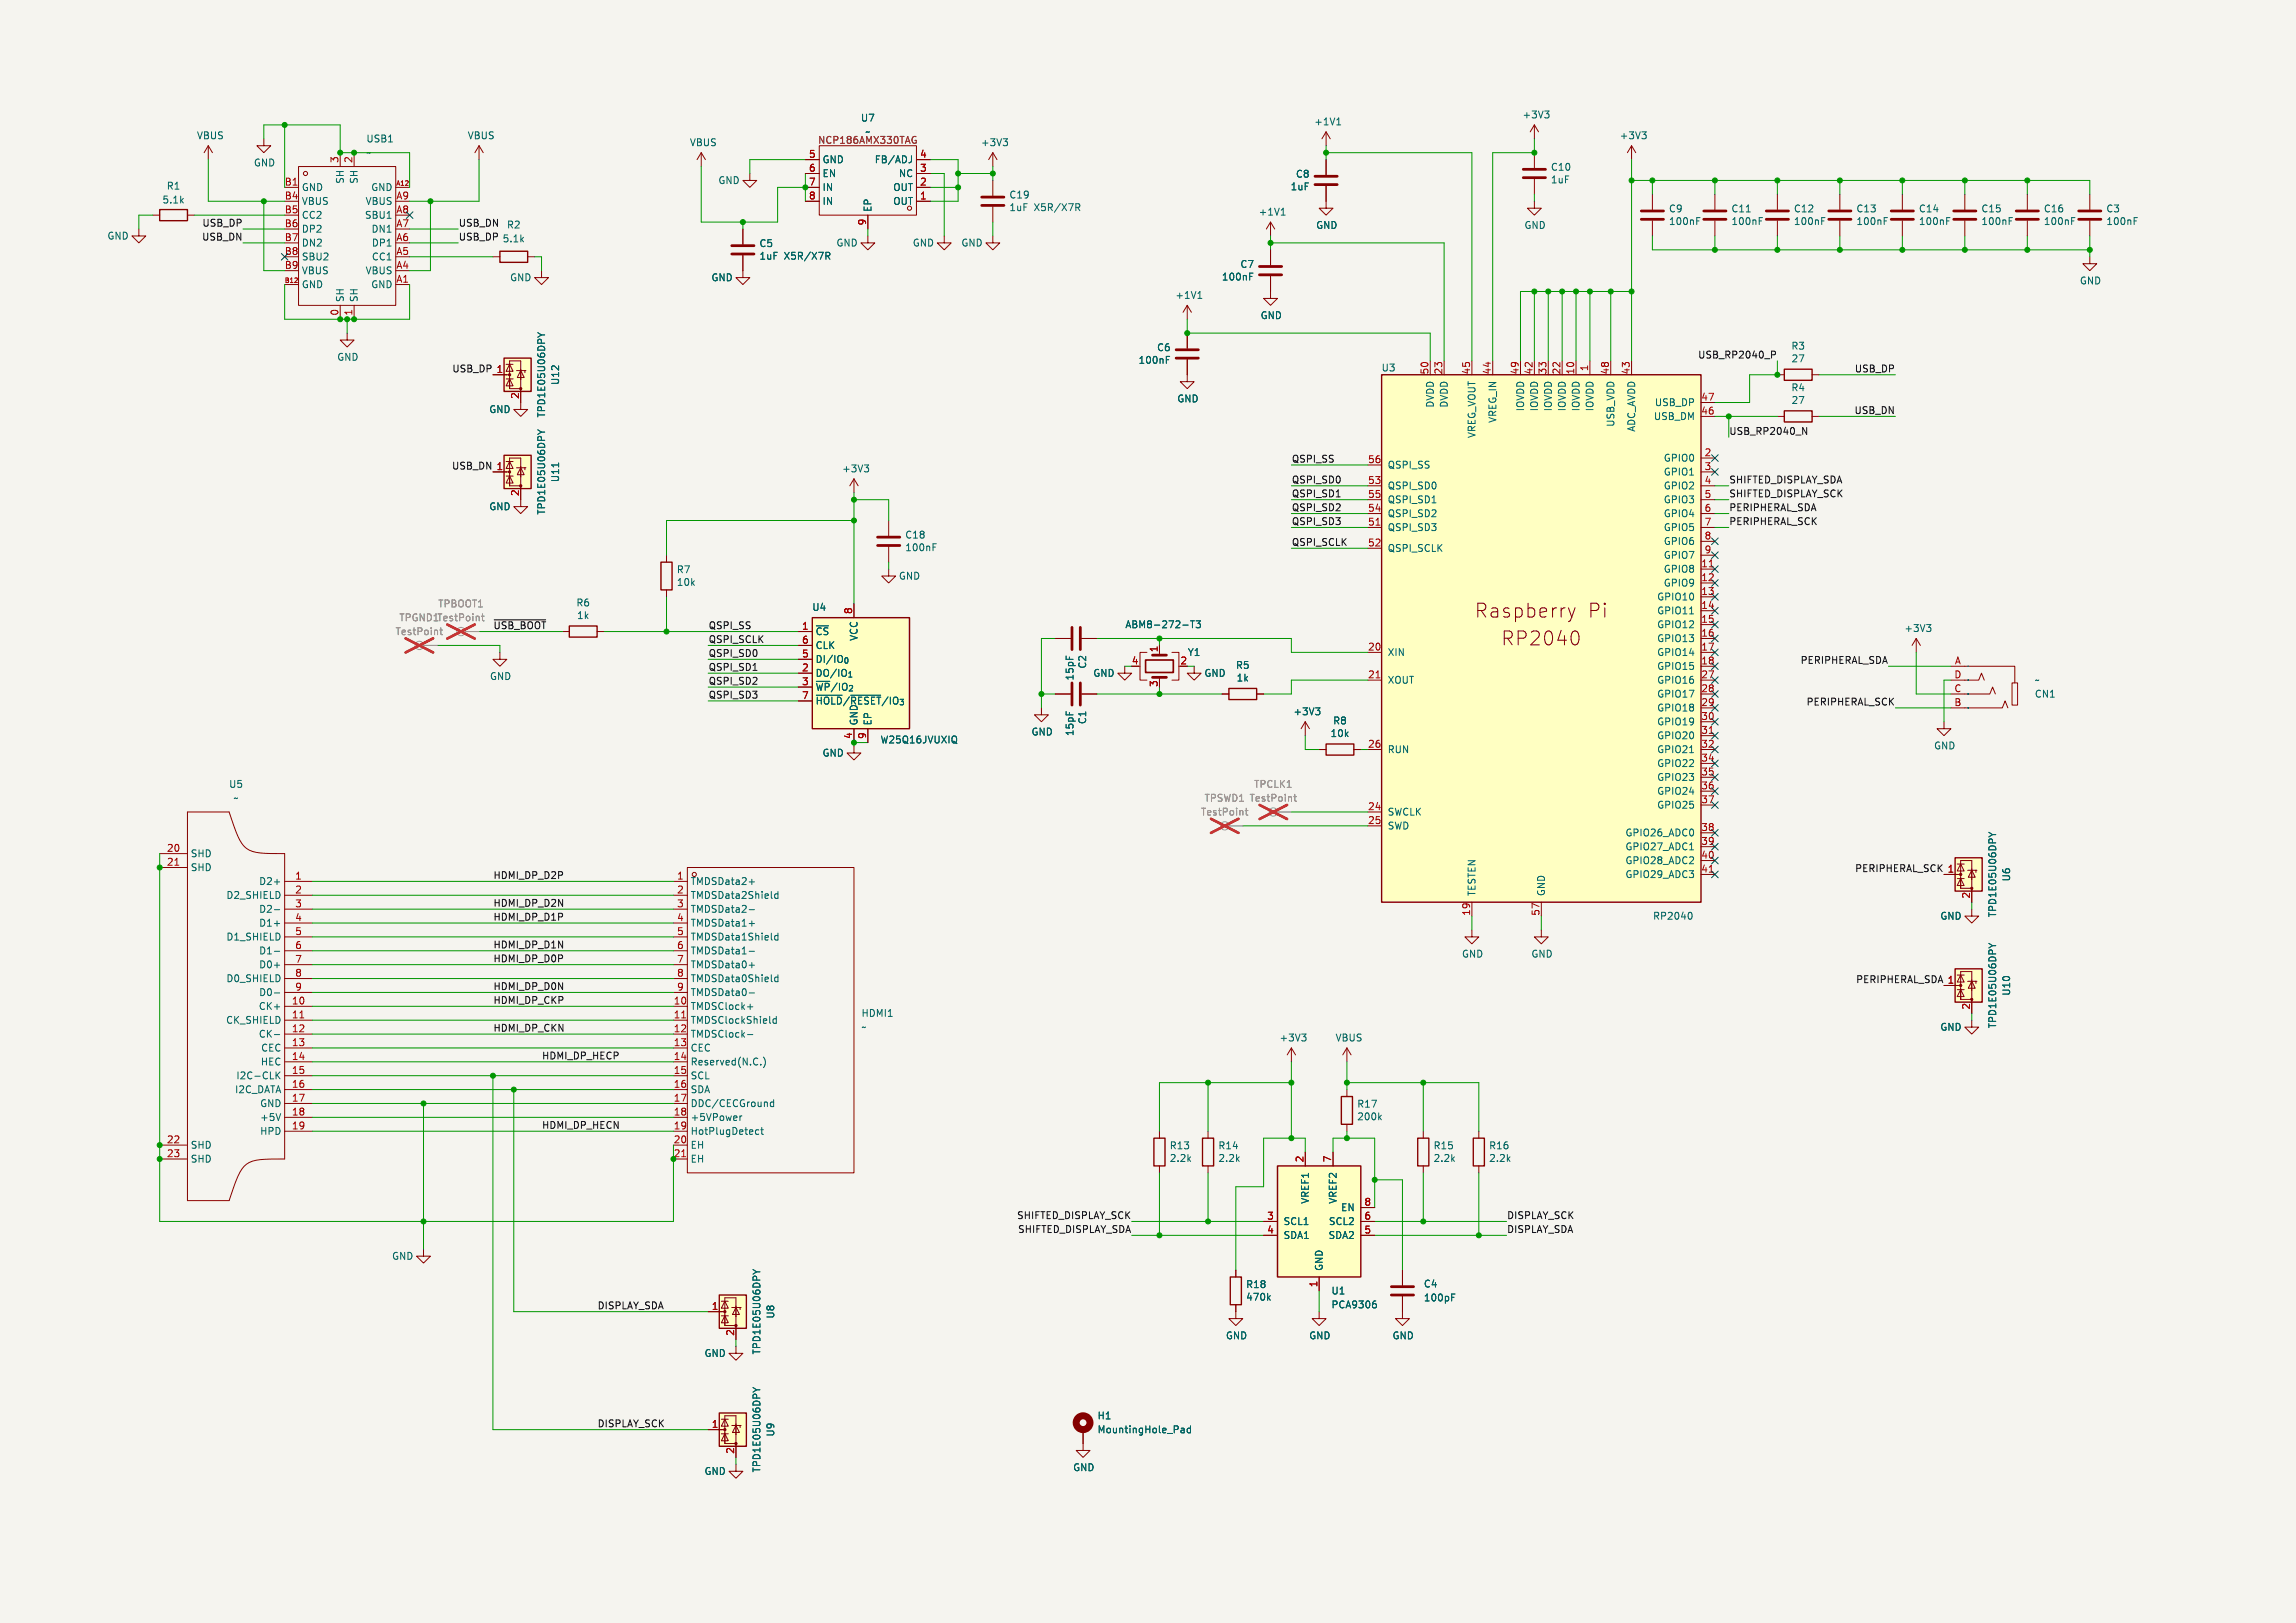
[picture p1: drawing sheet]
<svg xmlns="http://www.w3.org/2000/svg" width="420mm" height="297mm" viewBox="0 0 420 297" stroke-linecap="round" stroke-linejoin="round" font-family="sans-serif">
<defs><g id="words">
<g font-size="3.5" fill="#840000">
<text x="269.7" y="113.3">Raspberry</text>
<text x="290.4" y="113.3">Pi</text>
<text x="274.6" y="118.3">RP2040</text>
</g>
<g font-size="1.8" fill="#006464">
<text x="157.4" y="22.5">U7</text>
<text x="240.3" y="23.1">+1V1</text>
<text x="278.4" y="21.9">+3V3</text>
<text x="35.9" y="25.7">VBUS</text>
<text x="66.9" y="26.3">USB1</text>
<text x="66.9" y="28.8">~</text>
<text x="85.5" y="25.7">VBUS</text>
<text x="126.1" y="26.9">VBUS</text>
<text x="158.2" y="25">~</text>
<text x="179.3" y="26.9">+3V3</text>
<text x="296.2" y="25.7">+3V3</text>
<text x="30.4" y="34.9">R1</text>
<text x="46.4" y="30.7">GND</text>
<text x="55.1" y="35.2">GND</text>
<text x="63.1" y="33.7" transform="rotate(-90 63.1 33.7)">SH</text>
<text x="65.6" y="33.7" transform="rotate(-90 65.6 33.7)">SH</text>
<text x="67.8" y="35.2">GND</text>
<text x="131.3" y="33.9">GND</text>
<text x="150.4" y="35.2">IN</text>
<text x="150.4" y="32.6">EN</text>
<text x="150.4" y="30.1">GND</text>
<text x="159.9" y="30.1">FB/ADJ</text>
<text x="163.3" y="35.2">OUT</text>
<text x="164.3" y="32.6">NC</text>
<text x="236" y="35">1uF</text>
<text x="237" y="32.7">C8</text>
<text x="283.6" y="33.8">1uF</text>
<text x="283.6" y="31.4">C10</text>
<text x="29.6" y="37.4">5.1k</text>
<text x="55.1" y="37.7">VBUS</text>
<text x="55.1" y="40.2">CC2</text>
<text x="66.7" y="40.2">SBU1</text>
<text x="66.8" y="37.7">VBUS</text>
<text x="150.4" y="37.7">IN</text>
<text x="159.6" y="38.9" transform="rotate(-90 159.6 38.9)">EP</text>
<text x="163.3" y="37.7">OUT</text>
<text x="184.5" y="36.5">C19</text>
<text x="184.5" y="38.8">1uF</text>
<text x="189.2" y="38.8">X5R/X7R</text>
<text x="230.1" y="39.6">+1V1</text>
<text x="305.2" y="39.1">C9</text>
<text x="305.2" y="41.4">100nF</text>
<text x="316.6" y="41.4">100nF</text>
<text x="316.6" y="39.1">C11</text>
<text x="328.1" y="41.4">100nF</text>
<text x="328.1" y="39.1">C12</text>
<text x="339.5" y="41.4">100nF</text>
<text x="339.5" y="39.1">C13</text>
<text x="350.9" y="41.4">100nF</text>
<text x="350.9" y="39.1">C14</text>
<text x="362.3" y="41.4">100nF</text>
<text x="362.3" y="39.1">C15</text>
<text x="373.8" y="41.4">100nF</text>
<text x="373.8" y="39.1">C16</text>
<text x="385.2" y="39.1">C3</text>
<text x="385.2" y="41.4">100nF</text>
<text x="19.6" y="44">GND</text>
<text x="55.1" y="42.8">DP2</text>
<text x="55.1" y="45.3">DN2</text>
<text x="55.1" y="47.9">SBU2</text>
<text x="67.9" y="42.8">DN1</text>
<text x="67.9" y="45.3">DP1</text>
<text x="67.9" y="47.9">CC1</text>
<text x="91.9" y="44.6">5.1k</text>
<text x="92.6" y="42">R2</text>
<text x="138.8" y="45.4">C5</text>
<text x="138.8" y="47.7">1uF</text>
<text x="143.4" y="47.7">X5R/X7R</text>
<text x="152.9" y="45.3">GND</text>
<text x="166.9" y="45.3">GND</text>
<text x="175.8" y="45.3">GND</text>
<text x="240.7" y="42.1">GND</text>
<text x="278.8" y="42.1">GND</text>
<text x="55.1" y="50.4">VBUS</text>
<text x="55.1" y="52.9">GND</text>
<text x="66.8" y="50.4">VBUS</text>
<text x="67.8" y="52.9">GND</text>
<text x="93.2" y="51.7">GND</text>
<text x="130" y="51.7">GND</text>
<text x="223.4" y="51.5">100nF</text>
<text x="226.8" y="49.2">C7</text>
<text x="380.4" y="52.2">GND</text>
<text x="63.1" y="55.4" transform="rotate(-90 63.1 55.4)">SH</text>
<text x="65.6" y="55.4" transform="rotate(-90 65.6 55.4)">SH</text>
<text x="214.9" y="54.9">+1V1</text>
<text x="230.5" y="58.6">GND</text>
<text x="211.6" y="64.5">C6</text>
<text x="327.6" y="64.2">R3</text>
<text x="61.6" y="66.2">GND</text>
<text x="102.5" y="70.6" transform="rotate(-90 102.5 70.6)">U12</text>
<text x="208.2" y="66.8">100nF</text>
<text x="252.6" y="68.2">U3</text>
<text x="327.6" y="71.8">R4</text>
<text x="327.6" y="66.5">27</text>
<text x="89.4" y="75.8">GND</text>
<text x="99.9" y="76.5" transform="rotate(-90 99.9 76.5)">TPD1E05U06DPY</text>
<text x="215.3" y="73.8">GND</text>
<text x="262.5" y="74.7" transform="rotate(-90 262.5 74.7)">DVDD</text>
<text x="265" y="74.7" transform="rotate(-90 265 74.7)">DVDD</text>
<text x="273.9" y="77.5" transform="rotate(-90 273.9 77.5)">VREG_IN</text>
<text x="279" y="75.4" transform="rotate(-90 279 75.4)">IOVDD</text>
<text x="281.5" y="75.4" transform="rotate(-90 281.5 75.4)">IOVDD</text>
<text x="284.1" y="75.4" transform="rotate(-90 284.1 75.4)">IOVDD</text>
<text x="286.6" y="75.4" transform="rotate(-90 286.6 75.4)">IOVDD</text>
<text x="289.2" y="75.4" transform="rotate(-90 289.2 75.4)">IOVDD</text>
<text x="291.7" y="75.4" transform="rotate(-90 291.7 75.4)">IOVDD</text>
<text x="302.4" y="77.1">USB_DM</text>
<text x="302.6" y="74.5">USB_DP</text>
<text x="327.6" y="74.1">27</text>
<text x="270.1" y="80.3" transform="rotate(-90 270.1 80.3)">VREG_VOUT</text>
<text x="295.5" y="78.2" transform="rotate(-90 295.5 78.2)">USB_VDD</text>
<text x="299.3" y="79.1" transform="rotate(-90 299.3 79.1)">ADC_AVDD</text>
<text x="102.5" y="88.3" transform="rotate(-90 102.5 88.3)">U11</text>
<text x="153.9" y="86.6">+3V3</text>
<text x="253.7" y="86">QSPI_SS</text>
<text x="253.7" y="89.8">QSPI_SD0</text>
<text x="304.2" y="84.7">GPIO0</text>
<text x="304.2" y="87.2">GPIO1</text>
<text x="304.2" y="89.8">GPIO2</text>
<text x="89.4" y="93.6">GND</text>
<text x="99.9" y="94.3" transform="rotate(-90 99.9 94.3)">TPD1E05U06DPY</text>
<text x="253.7" y="92.3">QSPI_SD1</text>
<text x="253.7" y="94.8">QSPI_SD2</text>
<text x="304.2" y="92.3">GPIO3</text>
<text x="304.2" y="94.8">GPIO4</text>
<text x="165.5" y="101.1">100nF</text>
<text x="165.5" y="98.8">C18</text>
<text x="253.7" y="97.4">QSPI_SD3</text>
<text x="253.7" y="101.2">QSPI_SCLK</text>
<text x="304.2" y="97.4">GPIO5</text>
<text x="304.2" y="99.9">GPIO6</text>
<text x="123.7" y="105.1">R7</text>
<text x="123.7" y="107.4">10k</text>
<text x="164.3" y="106.3">GND</text>
<text x="304.2" y="102.5">GPIO7</text>
<text x="304.2" y="105">GPIO8</text>
<text x="304.2" y="107.5">GPIO9</text>
<text x="105.3" y="111.2">R6</text>
<text x="105.5" y="113.5">1k</text>
<text x="148.5" y="112">U4</text>
<text x="303" y="110.1">GPIO10</text>
<text x="303" y="112.6">GPIO11</text>
<text x="149.1" y="116.4">~{CS}</text>
<text x="149.1" y="119">CLK</text>
<text x="157.1" y="117.4" transform="rotate(-90 157.1 117.4)">VCC</text>
<text x="205.7" y="115.2">ABM8-272-T3</text>
<text x="303" y="115.2">GPIO12</text>
<text x="303" y="117.7">GPIO13</text>
<text x="348.3" y="115.8">+3V3</text>
<text x="89.5" y="124.6">GND</text>
<text x="149.1" y="121.5">DI/IO_{0}</text>
<text x="149.1" y="124.1">DO/IO_{1}</text>
<text x="196.6" y="124.6" transform="rotate(-90 196.6 124.6)">15pF</text>
<text x="198.9" y="122.5" transform="rotate(-90 198.9 122.5)">C2</text>
<text x="199.9" y="124.1">GND</text>
<text x="217.2" y="120.2">Y1</text>
<text x="220.2" y="124.1">GND</text>
<text x="226" y="122.6">R5</text>
<text x="226.1" y="124.9">1k</text>
<text x="253.7" y="120.2">XIN</text>
<text x="253.7" y="125.3">XOUT</text>
<text x="303" y="120.2">GPIO14</text>
<text x="303" y="122.8">GPIO15</text>
<text x="303" y="125.3">GPIO16</text>
<text x="372.1" y="125.3">~</text>
<text x="149.1" y="126.6">~{WP}/IO_{2}</text>
<text x="149.1" y="129.1">~{HOLD}/~{RESET}/IO_{3}</text>
<text x="236.5" y="131.1">+3V3</text>
<text x="303" y="127.9">GPIO17</text>
<text x="303" y="130.4">GPIO18</text>
<text x="372.1" y="127.9">CN1</text>
<text x="157.1" y="132.8" transform="rotate(-90 157.1 132.8)">GND</text>
<text x="159.6" y="132.8" transform="rotate(-90 159.6 132.8)">EP</text>
<text x="161" y="136.2">W25Q16JVUXIQ</text>
<text x="188.6" y="134.8">GND</text>
<text x="196.6" y="134.8" transform="rotate(-90 196.6 134.8)">15pF</text>
<text x="198.9" y="132.6" transform="rotate(-90 198.9 132.6)">C1</text>
<text x="243.3" y="135.1">10k</text>
<text x="243.8" y="132.8">R8</text>
<text x="303" y="132.9">GPIO19</text>
<text x="303" y="135.5">GPIO20</text>
<text x="353.7" y="137.3">GND</text>
<text x="150.4" y="138.7">GND</text>
<text x="253.7" y="138">RUN</text>
<text x="303" y="138">GPIO21</text>
<text x="303" y="140.6">GPIO22</text>
<text x="303" y="143.1">GPIO23</text>
<text x="41.8" y="144.4">U5</text>
<text x="42.6" y="146.9">~</text>
<text x="253.7" y="149.5">SWCLK</text>
<text x="303" y="145.6">GPIO24</text>
<text x="303" y="148.2">GPIO25</text>
<text x="253.7" y="152">SWD</text>
<text x="297.2" y="153.3">GPIO26_ADC0</text>
<text x="297.2" y="155.8">GPIO27_ADC1</text>
<text x="34.8" y="157.1">SHD</text>
<text x="34.8" y="159.6">SHD</text>
<text x="297.2" y="158.3">GPIO28_ADC2</text>
<text x="297.2" y="160.9">GPIO29_ADC3</text>
<text x="367.9" y="161.4" transform="rotate(-90 367.9 161.4)">U6</text>
<text x="41.3" y="164.7">D2_SHIELD</text>
<text x="47.3" y="162.2">D2+</text>
<text x="47.3" y="167.2">D2-</text>
<text x="126.2" y="162.2">TMDSData2+</text>
<text x="126.2" y="164.7">TMDSData2Shield</text>
<text x="126.2" y="167.2">TMDSData2-</text>
<text x="270.1" y="164.1" transform="rotate(-90 270.1 164.1)">TESTEN</text>
<text x="282.8" y="164.1" transform="rotate(-90 282.8 164.1)">GND</text>
<text x="365.4" y="168" transform="rotate(-90 365.4 168)">TPD1E05U06DPY</text>
<text x="41.3" y="172.3">D1_SHIELD</text>
<text x="47.3" y="169.8">D1+</text>
<text x="126.2" y="169.8">TMDSData1+</text>
<text x="126.2" y="172.3">TMDSData1Shield</text>
<text x="302.3" y="168.5">RP2040</text>
<text x="354.8" y="168.5">GND</text>
<text x="41.3" y="179.9">D0_SHIELD</text>
<text x="47.3" y="174.9">D1-</text>
<text x="47.3" y="177.4">D0+</text>
<text x="126.2" y="174.9">TMDSData1-</text>
<text x="126.2" y="177.4">TMDSData0+</text>
<text x="126.2" y="179.9">TMDSData0Shield</text>
<text x="267.3" y="175.4">GND</text>
<text x="280" y="175.4">GND</text>
<text x="47.2" y="185">CK+</text>
<text x="47.3" y="182.5">D0-</text>
<text x="126.2" y="182.5">TMDSData0-</text>
<text x="126.2" y="185">TMDSClock+</text>
<text x="367.9" y="182.3" transform="rotate(-90 367.9 182.3)">U10</text>
<text x="41.3" y="187.6">CK_SHIELD</text>
<text x="47.2" y="190.1">CK-</text>
<text x="126.2" y="187.6">TMDSClockShield</text>
<text x="126.2" y="190.1">TMDSClock-</text>
<text x="157.5" y="186.3">HDMI1</text>
<text x="234" y="190.8">+3V3</text>
<text x="244.2" y="190.8">VBUS</text>
<text x="354.8" y="188.8">GND</text>
<text x="365.4" y="188.3" transform="rotate(-90 365.4 188.3)">TPD1E05U06DPY</text>
<text x="43.1" y="197.7">I2C-CLK</text>
<text x="47.6" y="195.2">HEC</text>
<text x="47.7" y="192.6">CEC</text>
<text x="126.2" y="192.6">CEC</text>
<text x="126.2" y="195.2">Reserved(N.C.)</text>
<text x="126.2" y="197.7">SCL</text>
<text x="42.9" y="200.3">I2C_DATA</text>
<text x="47.5" y="202.8">GND</text>
<text x="126.2" y="200.3">SDA</text>
<text x="126.2" y="202.8">DDC/CECGround</text>
<text x="248.2" y="202.9">R17</text>
<text x="47.5" y="205.3">+5V</text>
<text x="47.5" y="207.9">HPD</text>
<text x="126.2" y="205.3">+5VPower</text>
<text x="126.2" y="207.9">HotPlugDetect</text>
<text x="248.2" y="205.2">200k</text>
<text x="34.8" y="210.4">SHD</text>
<text x="34.8" y="213">SHD</text>
<text x="126.2" y="210.4">EH</text>
<text x="126.2" y="213">EH</text>
<text x="213.9" y="212.8">2.2k</text>
<text x="213.9" y="210.5">R13</text>
<text x="222.8" y="212.8">2.2k</text>
<text x="222.8" y="210.5">R14</text>
<text x="262.1" y="212.8">2.2k</text>
<text x="262.1" y="210.5">R15</text>
<text x="272.3" y="212.8">2.2k</text>
<text x="272.3" y="210.5">R16</text>
<text x="239.6" y="220.4" transform="rotate(-90 239.6 220.4)">VREF1</text>
<text x="244.7" y="220.4" transform="rotate(-90 244.7 220.4)">VREF2</text>
<text x="245.2" y="221.8">EN</text>
<text x="234.7" y="224.4">SCL1</text>
<text x="234.7" y="226.9">SDA1</text>
<text x="242.9" y="226.9">SDA2</text>
<text x="243" y="224.4">SCL2</text>
<text x="71.6" y="230.7">GND</text>
<text x="242.2" y="232.7" transform="rotate(-90 242.2 232.7)">GND</text>
<text x="227.8" y="235.9">R18</text>
<text x="227.8" y="238.2">470k</text>
<text x="243.5" y="237.1">U1</text>
<text x="243.5" y="239.6">PCA9306</text>
<text x="260.4" y="235.8">C4</text>
<text x="260.4" y="238.4">100pF</text>
<text x="141.8" y="241.4" transform="rotate(-90 141.8 241.4)">U8</text>
<text x="224.2" y="245.3">GND</text>
<text x="239.4" y="245.3">GND</text>
<text x="254.6" y="245.3">GND</text>
<text x="128.8" y="248.5">GND</text>
<text x="139.3" y="248" transform="rotate(-90 139.3 248)">TPD1E05U06DPY</text>
<text x="141.8" y="263" transform="rotate(-90 141.8 263)">U9</text>
<text x="200.7" y="259.9">H1</text>
<text x="200.7" y="262.5">MountingHole_Pad</text>
<text x="139.3" y="269.6" transform="rotate(-90 139.3 269.6)">TPD1E05U06DPY</text>
<text x="196.2" y="269.4">GND</text>
<text x="128.8" y="270.1">GND</text>
</g>
<g font-size="1.8" fill="#a90000">
<text x="62" y="29.9" transform="rotate(-90 62 29.9)">3</text>
<text x="64.5" y="29.9" transform="rotate(-90 64.5 29.9)">2</text>
<text x="147.9" y="29">5</text>
<text x="168.2" y="29">4</text>
<text x="52" y="34">B1</text>
<text x="147.9" y="34">7</text>
<text x="147.9" y="31.5">6</text>
<text x="168.2" y="34">2</text>
<text x="168.2" y="31.5">3</text>
<text x="52" y="36.6">B4</text>
<text x="52" y="39.1">B5</text>
<text x="52" y="41.7">B6</text>
<text x="72.4" y="36.6">A9</text>
<text x="72.4" y="39.1">A8</text>
<text x="72.4" y="41.7">A7</text>
<text x="147.9" y="36.6">8</text>
<text x="158.5" y="41.3" transform="rotate(-90 158.5 41.3)">9</text>
<text x="168.2" y="36.6">1</text>
<text x="52" y="44.2">B7</text>
<text x="52" y="46.7">B8</text>
<text x="72.4" y="44.2">A6</text>
<text x="72.4" y="46.7">A5</text>
<text x="52" y="49.3">B9</text>
<text x="72.4" y="49.3">A4</text>
<text x="72.4" y="51.8">A1</text>
<text x="62" y="57.9" transform="rotate(-90 62 57.9)">0</text>
<text x="64.5" y="57.9" transform="rotate(-90 64.5 57.9)">1</text>
<text x="90.7" y="68.3">1</text>
<text x="261.4" y="68.6" transform="rotate(-90 261.4 68.6)">50</text>
<text x="263.9" y="68.6" transform="rotate(-90 263.9 68.6)">23</text>
<text x="269" y="68.6" transform="rotate(-90 269 68.6)">45</text>
<text x="272.8" y="68.6" transform="rotate(-90 272.8 68.6)">44</text>
<text x="277.9" y="68.6" transform="rotate(-90 277.9 68.6)">49</text>
<text x="280.4" y="68.6" transform="rotate(-90 280.4 68.6)">42</text>
<text x="283" y="68.6" transform="rotate(-90 283 68.6)">33</text>
<text x="285.5" y="68.6" transform="rotate(-90 285.5 68.6)">22</text>
<text x="288" y="68.6" transform="rotate(-90 288 68.6)">10</text>
<text x="290.6" y="68" transform="rotate(-90 290.6 68)">1</text>
<text x="294.4" y="68.6" transform="rotate(-90 294.4 68.6)">48</text>
<text x="298.2" y="68.6" transform="rotate(-90 298.2 68.6)">43</text>
<text x="95" y="73.1" transform="rotate(-90 95 73.1)">2</text>
<text x="311.1" y="73.4">47</text>
<text x="311.1" y="75.9">46</text>
<text x="311.7" y="83.6">2</text>
<text x="90.7" y="86.1">1</text>
<text x="250.1" y="84.8">56</text>
<text x="250.1" y="88.6">53</text>
<text x="311.7" y="86.1">3</text>
<text x="311.7" y="88.6">4</text>
<text x="95" y="90.9" transform="rotate(-90 95 90.9)">2</text>
<text x="250.1" y="91.2">55</text>
<text x="250.1" y="93.7">54</text>
<text x="311.7" y="91.2">5</text>
<text x="311.7" y="93.7">6</text>
<text x="250.1" y="96.3">51</text>
<text x="250.1" y="100.1">52</text>
<text x="311.7" y="96.3">7</text>
<text x="311.7" y="98.8">8</text>
<text x="311.7" y="101.3">9</text>
<text x="311.1" y="103.9">11</text>
<text x="311.1" y="106.4">12</text>
<text x="156" y="112.5" transform="rotate(-90 156 112.5)">8</text>
<text x="311.1" y="109">13</text>
<text x="311.1" y="111.5">14</text>
<text x="146.6" y="115.3">1</text>
<text x="146.6" y="117.9">6</text>
<text x="211.8" y="119.5" transform="rotate(-90 211.8 119.5)">1</text>
<text x="250.1" y="119.1">20</text>
<text x="311.1" y="114">15</text>
<text x="311.1" y="116.6">16</text>
<text x="311.1" y="119.1">17</text>
<text x="146.6" y="120.4">5</text>
<text x="146.6" y="122.9">2</text>
<text x="146.6" y="125.5">3</text>
<text x="206.9" y="121.7">4</text>
<text x="211.8" y="125.8" transform="rotate(-90 211.8 125.8)">3</text>
<text x="215.8" y="121.7">2</text>
<text x="250.1" y="124.2">21</text>
<text x="311.1" y="121.7">18</text>
<text x="311.1" y="124.2">27</text>
<text x="357.4" y="124.2">D</text>
<text x="357.5" y="121.7">A</text>
<text x="146.6" y="128">7</text>
<text x="311.1" y="126.7">28</text>
<text x="311.1" y="129.3">29</text>
<text x="311.1" y="131.8">30</text>
<text x="357.4" y="126.7">C</text>
<text x="357.4" y="129.3">B</text>
<text x="156" y="135.3" transform="rotate(-90 156 135.3)">4</text>
<text x="158.5" y="135.3" transform="rotate(-90 158.5 135.3)">9</text>
<text x="250.1" y="136.9">26</text>
<text x="311.1" y="134.4">31</text>
<text x="311.1" y="136.9">32</text>
<text x="311.1" y="139.4">34</text>
<text x="311.1" y="142">35</text>
<text x="250.1" y="148.3">24</text>
<text x="311.1" y="144.5">36</text>
<text x="311.1" y="147.1">37</text>
<text x="30.4" y="156">20</text>
<text x="250.1" y="150.9">25</text>
<text x="311.1" y="152.1">38</text>
<text x="311.1" y="154.7">39</text>
<text x="30.4" y="158.5">21</text>
<text x="53.9" y="161">1</text>
<text x="123.8" y="161">1</text>
<text x="311.1" y="157.2">40</text>
<text x="311.1" y="159.8">41</text>
<text x="356.2" y="159.8">1</text>
<text x="53.9" y="163.6">2</text>
<text x="53.9" y="166.1">3</text>
<text x="123.8" y="163.6">2</text>
<text x="123.8" y="166.1">3</text>
<text x="269" y="167.7" transform="rotate(-90 269 167.7)">19</text>
<text x="281.7" y="167.7" transform="rotate(-90 281.7 167.7)">57</text>
<text x="360.4" y="164.5" transform="rotate(-90 360.4 164.5)">2</text>
<text x="53.9" y="168.7">4</text>
<text x="53.9" y="171.2">5</text>
<text x="53.9" y="173.7">6</text>
<text x="123.8" y="168.7">4</text>
<text x="123.8" y="171.2">5</text>
<text x="123.8" y="173.7">6</text>
<text x="53.9" y="176.3">7</text>
<text x="53.9" y="178.8">8</text>
<text x="123.8" y="176.3">7</text>
<text x="123.8" y="178.8">8</text>
<text x="53.3" y="183.9">10</text>
<text x="53.9" y="181.4">9</text>
<text x="123.1" y="183.9">10</text>
<text x="123.8" y="181.4">9</text>
<text x="356.2" y="180.1">1</text>
<text x="360.4" y="184.9" transform="rotate(-90 360.4 184.9)">2</text>
<text x="53.3" y="186.4">11</text>
<text x="53.3" y="189">12</text>
<text x="53.3" y="191.5">13</text>
<text x="123.1" y="186.4">11</text>
<text x="123.1" y="189">12</text>
<text x="123.1" y="191.5">13</text>
<text x="53.3" y="194.1">14</text>
<text x="53.3" y="196.6">15</text>
<text x="123.1" y="194.1">14</text>
<text x="123.1" y="196.6">15</text>
<text x="53.3" y="199.1">16</text>
<text x="53.3" y="201.7">17</text>
<text x="123.1" y="199.1">16</text>
<text x="123.1" y="201.7">17</text>
<text x="30.4" y="209.3">22</text>
<text x="53.3" y="204.2">18</text>
<text x="53.3" y="206.8">19</text>
<text x="123.1" y="204.2">18</text>
<text x="123.1" y="206.8">19</text>
<text x="123.1" y="209.3">20</text>
<text x="30.4" y="211.8">23</text>
<text x="123.1" y="211.8">21</text>
<text x="238.5" y="212.8" transform="rotate(-90 238.5 212.8)">2</text>
<text x="243.6" y="212.8" transform="rotate(-90 243.6 212.8)">7</text>
<text x="249.5" y="220.7">8</text>
<text x="231.7" y="223.3">3</text>
<text x="231.7" y="225.8">4</text>
<text x="249.5" y="223.3">6</text>
<text x="249.5" y="225.8">5</text>
<text x="130.1" y="239.8">1</text>
<text x="241" y="235.7" transform="rotate(-90 241 235.7)">1</text>
<text x="134.4" y="244.5" transform="rotate(-90 134.4 244.5)">2</text>
<text x="130.1" y="261.4">1</text>
<text x="134.4" y="266.1" transform="rotate(-90 134.4 266.1)">2</text>
</g>
<text font-size="1.8" fill="#840084" x="149.5" y="26.5">NCP186AMX330TAG</text>
<g font-size="1.8" fill="#0f0f0f">
<text x="36.9" y="41.6">USB_DP</text>
<text x="83.8" y="41.6">USB_DN</text>
<text x="36.9" y="44.1">USB_DN</text>
<text x="83.8" y="44.1">USB_DP</text>
<text x="310.5" y="65.7">USB_RP2040_P</text>
<text x="82.6" y="68.2">USB_DP 1</text>
<text x="339.2" y="68.2">USB_DP</text>
<text x="339.1" y="75.9">USB_DN</text>
<text x="316.2" y="79.7">USB_RP2040_N</text>
<text x="82.6" y="86">USB_DN 1</text>
<text x="236.2" y="88.6">QSPI_SD0</text>
<text x="236.2" y="84.7">QSPI_SS</text>
<text x="316.2" y="88.6">SHIFTED_DISPLAY_SDA</text>
<text x="236.2" y="93.6">QSPI_SD2</text>
<text x="236.2" y="91.1">QSPI_SD1</text>
<text x="316.2" y="91.1">SHIFTED_DISPLAY_SCK</text>
<text x="316.2" y="93.6">PERIPHERAL_SDA</text>
<text x="236.2" y="100">QSPI_SCLK</text>
<text x="236.2" y="96.2">QSPI_SD3</text>
<text x="316.2" y="96.2">PERIPHERAL_SCK</text>
<text x="90.2" y="115.2">~{USB_BOOT}</text>
<text x="129.5" y="115.2">QSPI_SS</text>
<text x="129.5" y="117.8">QSPI_SCLK</text>
<text x="129.5" y="122.8">QSPI_SD1</text>
<text x="129.5" y="125.4">QSPI_SD2</text>
<text x="129.5" y="120.3">QSPI_SD0</text>
<text x="329.3" y="121.6">PERIPHERAL_SDA</text>
<text x="129.5" y="127.9">QSPI_SD3</text>
<text x="330.4" y="129.2">PERIPHERAL_SCK</text>
<text x="90.2" y="160.9">HDMI_DP_D2P</text>
<text x="339.2" y="159.7">PERIPHERAL_SCK 1</text>
<text x="90.2" y="166">HDMI_DP_D2N</text>
<text x="90.2" y="168.6">HDMI_DP_D1P</text>
<text x="90.2" y="173.6">HDMI_DP_D1N</text>
<text x="90.2" y="176.2">HDMI_DP_D0P</text>
<text x="339.4" y="180">PERIPHERAL_SDA 1</text>
<text x="90.2" y="183.8">HDMI_DP_CKP</text>
<text x="90.2" y="181.3">HDMI_DP_D0N</text>
<text x="90.2" y="188.9">HDMI_DP_CKN</text>
<text x="99.1" y="194">HDMI_DP_HECP</text>
<text x="99.1" y="206.7">HDMI_DP_HECN</text>
<text x="185.9" y="223.2">SHIFTED_DISPLAY_SCK</text>
<text x="186.1" y="225.7">SHIFTED_DISPLAY_SDA</text>
<text x="275.6" y="223.2">DISPLAY_SCK</text>
<text x="275.6" y="225.7">DISPLAY_SDA</text>
<text x="109.2" y="239.7">DISPLAY_SDA</text>
<text x="109.2" y="261.3">DISPLAY_SCK</text>
</g>
<g font-size="1.8" fill="#939391">
<text x="72.9" y="113.9">TPGND1TestPoint</text>
<text x="80.1" y="111.4">TPBOOT1</text>
<text x="72.3" y="116.4">TestPoint</text>
<text x="219.6" y="149.5">TestPoint</text>
<text x="220.2" y="146.9">TPSWD1 TestPoint</text>
<text x="229.3" y="144.4">TPCLK1</text>
</g>
<g font-size="1.2" fill="#a90000">
<text x="72.3" y="34">A12</text>
<text x="52" y="51.8">B12</text>
</g>
</g></defs>
<path d="M0 0h420v297h-420z" fill="#f5f4ef" stroke="#f5f4ef" stroke-width=".18"/>
<g fill="none" stroke="#840000" stroke-width=".18">
<path d="M128.3 27.9l-.8 1.3M128.3 27.9l.7 1.3M128.3 27.9v2.6M137.2 31.8v1.2h1.2l-1.2 1.3-1.3-1.3h1.3M158.7 43.2v1.3h1.3l-1.3 1.2-1.2-1.2h1.2M156.2 136.5v1.3h1.3l-1.3 1.3-1.3-1.3h1.3M125.7 158.8h30.5v55.8h-30.5zM123.2 161.3h2.5M123.2 163.8h2.5M123.2 166.4h2.5M123.2 168.9h2.5M123.2 171.5h2.5"/>
<path d="M123.2 174h2.5M123.2 176.5h2.5M123.2 179.1h2.5M123.2 181.6h2.5M123.2 184.2h2.5M123.2 186.7h2.5M123.2 189.2h2.5M123.2 191.8h2.5M123.2 194.3h2.5M123.2 196.9h2.5M123.2 199.4h2.5M123.2 201.9h2.5"/>
<path d="M123.2 204.5h2.5M123.2 207h2.5M123.2 209.6h2.5M123.2 212.1h2.5"/>
<circle cx="127" cy="160" r=".38"/>
</g>
<g fill="none" stroke="#006464" stroke-width=".18">
<path d="M137 161.4h1M137 166.5h1M137 169h1M137 174.1h1M137 176.6h1M142.3 163.1v1.3M142.3 170.8v1.2M142.3 178.4v1.2M142.3 163.6h-.4l-.2 .2 .1 .5h.5M142.3 171.2h-.4l-.2 .2 .1 .6h.5M142.3 178.9l-.4-.1-.2 .2 .1 .6h.5M136.7 184.2h1"/>
<path d="M136.7 189.3h1M137 181.7h1M139.2 194.8v.1M139.6 193.4a1.46 1.46 0 0 1 0 2M142 186v1.3M142 186.5l-.4-.1-.2 .3 .1 .5h.5M158.3 187.9l-.6 .2M135.3 204.2v.8M135.7 204.2l-.4 .2M138.2 207.3l.2 .3 .4-.1M138.8 206.8l-.4-.1-.2 .3M139.2 206.7h.4"/>
<path d="M139.3 206.3v1.1l.3 .2M141.5 201.2v1.3M141.5 201.7h-.3l-.3 .2 .1 .5h.5"/>
</g>
<path d="M124.7 186.3h.7M124.7 211.7h.7" fill="none" stroke="#a90000" stroke-width=".18"/>
<g fill="none" stroke="#9c9b98" stroke-width=".18">
<path d="M85.1 115.6h2.5"/>
<circle cx="84.3" cy="115.6" r=".76"/>
</g>
<path d="M88.1 112.8h.5M88.3 112.3v1.1l.3 .2" fill="none" stroke="#939391" stroke-width=".18"/>
<path d="M81.8 114.3l5 2.6M86.8 114.3l-5 2.6" fill="none" stroke="#e12e31" stroke-width=".46"/>
<path d="M357.6 157h5v6.1h-5z" fill="#ffffc2"/>
<path d="M357.6 157h5v6.1h-5z" fill="none" stroke="#840000" stroke-width=".25"/>
<g fill="none" stroke="#840000" stroke-width=".18">
<path d="M181.6 27.9l-.8 1.3M181.6 27.9l.8 1.3M181.6 27.9v2.6M29.2 156.2h5.1M29.2 158.8h5.1M34.3 148.6h7.6l1.2 3.5a5.3 5.3 0 0 0 3.1 3.7l2.3 .4h3.6v55.9h-3.6a4.9 4.9 0 0 0-4.3 1.9l-1.1 2.2-1.2 3.5h-7.6zM358 158.1h1.3M358.6 158.1l.7 1.3h-1.3zM359.9 159.3h1.5M360.7 159.3l.6 1.2h-1.3zM361.4 159.3h.1M361.4 159.3v.3"/>
<path d="M52.1 161.3h5M52.1 163.8h5M52.1 166.4h5M52.1 168.9h5M52.1 171.5h5M52.1 174h5M52.1 176.5h5M52.1 179.1h5M355.6 160h3M358 160.8h1.3M358.6 160.8l.7 1.3h-1.3zM360.7 162.6h-2.1v-5.1h2.1v7.6"/>
<path d="M52.1 181.6h5M52.1 184.2h5M52.1 186.7h5M52.1 189.2h5M52.1 191.8h5M52.1 194.3h5M52.1 196.9h5M52.1 199.4h5M360.7 186.7v1.3h1.2l-1.2 1.2-1.3-1.2h1.3M29.2 209.6h5.1M29.2 212.1h5.1M52.1 201.9h5"/>
<path d="M52.1 204.5h5M52.1 207h5"/>
</g>
<g fill="#840000" stroke="#840000" stroke-width=".18">
<circle cx="358.6" cy="160" r=".2"/>
<circle cx="360.7" cy="162.6" r=".2"/>
</g>
<g fill="none" stroke="#006464" stroke-width=".18">
<path d="M183.5 25.4h.8l-.4 .5M184 25.9l.3 .2v.3l-.3 .3M363.8 152.3l.7 .4M364.5 152.7h.6M364.5 152.7l-.7 .5M50.2 161.4h1M50.2 166.5h1M50.2 169h1M50.2 174.1h1M50.2 176.6h1M50.2 181.7h1M50.2 189.3h1"/>
<path d="M50.7 196.7l.5 .7M51.2 196.2l-.7 .7M51.3 203.8l-.4 1.2"/>
</g>
<path d="M32 158.3h.7M54.9 186.3h.7" fill="none" stroke="#a90000" stroke-width=".18"/>
<path d="M148.6 113h17.8v20.4h-17.8z" fill="#ffffc2"/>
<path d="M104.1 114.6h5.1v2h-5.1zM120.9 102.9h2v5.1h-2zM148.6 113h17.8v20.4h-17.8zM211.1 208.3h2v5.1h-2zM220 208.3h2v5.1h-2zM245.4 200.7h2v5h-2z" fill="none" stroke="#840000" stroke-width=".25"/>
<g fill="none" stroke="#840000" stroke-width=".18">
<path d="M38.1 26.7l-.8 1.2M38.1 26.7l.8 1.2M38.1 26.7v2.5M52.1 34.3h2.5M54.6 30.5h17.8v25.4h-17.8zM62.2 27.9v2.6M64.8 27.9v2.6M72.4 34.3h2.5M147.3 34.3h2.6M147.3 36.8h2.6M147.3 31.8h2.6M147.3 29.2h2.6"/>
<path d="M149.9 26.7h17.7v12.7h-17.7zM158.7 39.4v2.5M167.6 34.3h2.6M167.6 36.8h2.6M167.6 31.8h2.6M167.6 29.2h2.6M181.6 33v2.8M181.6 37.8v2.8M242.6 34v4.1h1.2l-1.2 1.3-1.3-1.3h1.3M242.6 24.1l-.8 1.3M242.6 24.1l.7 1.3M242.6 24.1v2.6"/>
<path d="M242.6 29.2v2.8M348 35.6v2.8M359.4 35.6v2.8M370.8 35.6v2.8M382.3 35.6v2.8M52.1 52.1h2.5M62.2 55.9v2.5M64.8 55.9v2.5M72.4 52.1h2.5M135.9 46.7v4.1h1.3l-1.3 1.3-1.3-1.3h1.3M135.9 41.9v2.8M172.7 43.2v1.3h1.3l-1.3 1.2-1.3-1.2h1.3"/>
<path d="M181.6 43.2v1.3h1.3l-1.3 1.2-1.3-1.2h1.3M217.2 55.9v2.5M217.2 55.9l-.8 1.3M217.2 55.9l.7 1.3M232.4 50.5v4.1h1.3l-1.3 1.3-1.3-1.3h1.3M232.4 40.6v2.6M232.4 45.7v2.8M232.4 40.6l-.8 1.3M232.4 40.6l.8 1.3M348 40.4v2.8M359.4 40.4v2.8M370.8 40.4v2.8"/>
<path d="M382.3 47v1.3h1.2l-1.2 1.2-1.3-1.2h1.3M382.3 40.4v2.8M217.2 65.8v4.1h1.2l-1.2 1.2-1.3-1.2h1.3M217.2 61v2.8M162.6 95.3v2.7M91.4 119.4v1.3h1.3l-1.3 1.2-1.2-1.2h1.2M102.9 115.6h1.2M109.2 115.6h1.3M121.9 101.6v1.3M121.9 108v1.2M146 115.6h2.6M146 118.1h2.6"/>
<path d="M156.2 110.5v2.5M162.6 104.1v1.3h1.2l-1.2 1.3-1.3-1.3h1.3M162.6 100.1v2.8M209.8 119.4h-1.3v5.1h1.3M212.1 118.1v1.3M214.4 119.4h1.2v5.1h-1.2M146 120.7h2.6M146 123.2h2.6M146 125.7h2.6M146 128.3h2.6M156.2 133.4v2.5M158.7 133.4v2.5"/>
<path d="M205.7 121.9v1.3h1.3l-1.3 1.3-1.2-1.3h1.2M208.3 121.9h.2M212.1 124v.5M355.6 132.1v1.3h1.3l-1.3 1.2-1.3-1.2h1.3M356.9 121.9h11.7v3.1M356.9 124.5h5l.6-1.3 .5 1.3M356.9 127h7.1l.5-1.3 .5 1.3M356.9 129.5h9.4l.5-1.2 .5 1.2M368 125h1.1v4h-1.1zM360.7 166.4v1.2h1.2l-1.2 1.3-1.3-1.3h1.3M246.4 191.8v2.5M246.4 199.4v1.3"/>
<path d="M246.4 191.8l-.8 1.2M246.4 191.8l.7 1.2M212.1 207v1.3M212.1 213.4v1.2M221 207v1.3M221 213.4v1.2M246.4 205.7v1.3M77.5 228.6v1.3h1.2l-1.2 1.2-1.3-1.2h1.3M198.1 261.6v3.8h1.3l-1.3 1.3-1.3-1.3h1.3"/>
<circle cx="55.9" cy="31.8" r=".38"/>
<circle cx="166.4" cy="38.1" r=".38"/>
</g>
<g fill="none" stroke="#006464" stroke-width=".18">
<path d="M166.7 28.5v.9l-.3 .4M196.8 37.3h.5l.2 .2-.1 .4h-.6M197.1 37.9l.4 .7M234.4 39.4h.7M234.5 38.4l.2-.3v1.3M244.5 22.9h.7M244.6 21.9l.3-.3v1.3M356.1 39.8h.6M367.5 39.8h.6M379 39.8h.6M390.4 39.8h.6M151.1 46.2h.5l.2 .2-.1 .4h-.6"/>
<path d="M151.4 46.8l.4 .6M219.1 54.6h.7M219.2 53.6l.3-.3v1.3M228.6 50.6h.4M228.6 50h.6M356.1 40.4h.4M367.5 40.4h.4M379 40.4h.4M390.4 40.4h.4M213.4 65.8h.4M213.4 65.2h.6M170.7 99.5h.6"/>
<path d="M170.7 100.1h.4M216.4 114.4h.9M217.8 113.6h.7M218.1 113.6v1.3M218.8 113.6h.8l-.4 .5 .3 .1v.6l-.2 .1-.5-.1M149.3 127.2h4.7M155.6 127.2h5.5M174.8 134.8a.9 .9 0 0 1 0 1.1l.2 .2M360 121.9h.1M360 127h.1M360 124.4v.1M360 129.5h.1"/>
<path d="M360 124.4h.1M360 124.5h.1M252.3 204.4l.4 .5M252.7 204.1l-.5 .5M216.2 261.4h.2l.2 .1v.7M216.6 262.1l-.4 .1M216.6 261.7h-.4M217.8 261.4h-.4l-.2 .2 .1 .5h.5M217.8 260.9v1.3"/>
</g>
<g fill="none" stroke="#840000" stroke-width=".51">
<path d="M179.6 36.1h4M179.6 37.6h4M240.5 32.3h4.1M240.5 33.8h4.1M345.9 38.6h4.1M357.4 38.6h4M368.8 38.6h4.1M380.2 38.6h4.1M133.9 45h4M133.9 46.5h4M230.4 48.8h4M230.4 50.3h4"/>
<path d="M345.9 40.1h4.1M357.4 40.1h4M368.8 40.1h4.1M380.2 40.1h4.1M215.1 64h4.1M215.1 65.5h4.1M160.5 98.3h4.1M160.5 99.8h4.1M210.8 119.9h2.6M210.8 124h2.6"/>
</g>
<circle cx="198.1" cy="260.3" r="1.27" fill="none" stroke="#840000" stroke-width="1.3"/>
<path d="M167.1 25h.4M167.4 25.7h.2v.4l-.2 .1h-.3" fill="none" stroke="#840084" stroke-width=".18"/>
<path d="M209.5 120.8h5.1v2.3h-5.1z" fill="none" stroke="#840000" stroke-width=".3"/>
<path d="M131.6 258.6h4.9v6.1h-4.9z" fill="#ffffc2"/>
<path d="M131.6 258.6h4.9v6.1h-4.9z" fill="none" stroke="#840000" stroke-width=".25"/>
<path d="M132 259.7h1.2M132.6 259.7l.6 1.3h-1.2zM129.5 261.6h3.1M132 262.4h1.2M132.6 262.4l.6 1.3h-1.2zM133.9 260.9h1.5M134.6 260.9l.7 1.2h-1.3zM134.6 264.2h-2v-5.1h2v7.6M135.4 260.9h.1M135.4 260.9v.3" fill="none" stroke="#840000" stroke-width=".18"/>
<g fill="#840000" stroke="#840000" stroke-width=".18">
<circle cx="132.6" cy="261.6" r=".2"/>
<circle cx="134.6" cy="264.2" r=".2"/>
</g>
<path d="M137.7 253.9l.7 .4M138.4 254.3h.6M138.4 254.3l-.7 .5" fill="none" stroke="#006464" stroke-width=".18"/>
<path d="M131.6 237h4.9v6.1h-4.9z" fill="#ffffc2"/>
<path d="M131.6 237h4.9v6.1h-4.9z" fill="none" stroke="#840000" stroke-width=".25"/>
<g fill="none" stroke="#840000" stroke-width=".18">
<path d="M87.6 26.7l-.7 1.2M87.6 26.7l.8 1.2M87.6 26.7v2.5M95.2 91.4v1.3h1.3l-1.3 1.3-1.2-1.3h1.2M236.2 191.8l-.7 1.2M236.2 191.8l.8 1.2M236.2 191.8v2.5M132 238.1h1.2M132.6 238.1l.6 1.3h-1.2zM133.9 239.3h1.5M134.6 239.3l.7 1.2h-1.3zM135.4 239.3h.1"/>
<path d="M135.4 239.3v.3M129.5 240h3.1M132 240.8h1.2M132.6 240.8l.6 1.3h-1.2zM134.6 246.4v1.2h1.3l-1.3 1.3-1.3-1.3h1.3M134.6 242.6h-2v-5.1h2v7.6M134.6 268v1.2h1.3l-1.3 1.3-1.3-1.3h1.3"/>
</g>
<g fill="#840000" stroke="#840000" stroke-width=".18">
<circle cx="132.6" cy="240" r=".2"/>
<circle cx="134.6" cy="242.6" r=".2"/>
</g>
<path d="M238.1 189.2h.8l-.4 .5M238.7 189.7l.2 .3v.3l-.2 .2M137.7 232.3l.7 .4M138.4 232.7h.6M138.4 232.7l-.7 .5" fill="none" stroke="#006464" stroke-width=".18"/>
<g fill="none" stroke="#9c9b98" stroke-width=".18">
<path d="M77.5 118.1h2.5"/>
<circle cx="76.7" cy="118.1" r=".76"/>
</g>
<path d="M80.5 115.3h.4M80.6 114.9v1.1l.3 .1" fill="none" stroke="#939391" stroke-width=".18"/>
<path d="M74.2 116.8l5 2.6M79.2 116.8l-5 2.6" fill="none" stroke="#e12e31" stroke-width=".46"/>
<path d="M92.2 83.3h5v6.1h-5z" fill="#ffffc2"/>
<path d="M91.4 46h5.1v2h-5.1zM92.2 83.3h5v6.1h-5zM259.3 208.3h2.1v5.1h-2.1zM269.5 208.3h2v5.1h-2z" fill="none" stroke="#840000" stroke-width=".25"/>
<g fill="none" stroke="#840000" stroke-width=".18">
<path d="M90.2 47h1.2M96.5 47h1.3M99.1 49.5v1.3h1.2l-1.2 1.3-1.3-1.3h1.3M63.5 61v1.2h1.3l-1.3 1.3-1.3-1.3h1.3M90.2 86.4h3M92.6 84.5h1.3M92.6 87.1h1.3M93.2 84.5l.7 1.2h-1.3zM93.2 87.1l.7 1.3h-1.3zM94.5 85.6h1.5M95.2 85.6l.7 1.3h-1.3zM95.2 88.9h-2v-5.1h2v7.6"/>
<path d="M96 85.6h.1M96 85.6v.4M156.2 87.6l-.8 1.3M156.2 87.6l.8 1.3M156.2 87.6v2.6M193 116.8h2.8M197.9 116.8h2.8M190.5 129.5v1.3h1.3l-1.3 1.3-1.3-1.3h1.3M193 127h2.8M197.9 127h2.8M269.2 170.2v1.3h1.3l-1.3 1.2-1.2-1.2h1.2M260.3 207v1.3"/>
<path d="M260.3 213.4v1.2M270.5 207v1.3M270.5 213.4v1.2M256.5 237.2v4.1h1.3l-1.3 1.3-1.2-1.3h1.2M256.5 232.4v2.8"/>
</g>
<g fill="#840000" stroke="#840000" stroke-width=".18">
<circle cx="93.2" cy="86.4" r=".2"/>
<circle cx="95.2" cy="88.9" r=".2"/>
</g>
<path d="M98.4 78.6l.6 .5M99 79.1h.6M99 79.1l-.6 .4M102.2 84.7v.8M158.1 85.1h.8l-.4 .5M158.6 85.6l.3 .2v.3l-.3 .3M265.5 237.4h.5M265.5 236.8h.6" fill="none" stroke="#006464" stroke-width=".18"/>
<path d="M196.1 114.8v4.1M197.6 114.8v4.1M196.1 125v4M197.6 125v4M254.5 235.5h4.1M254.5 237h4.1" fill="none" stroke="#840000" stroke-width=".51"/>
<path d="M233.7 213.4h15.2v20.3h-15.2z" fill="#ffffc2"/>
<path d="M233.7 213.4h15.2v20.3h-15.2zM225 233.7h2.1v5.1h-2.1z" fill="none" stroke="#840000" stroke-width=".25"/>
<path d="M238.8 210.8v2.6M243.8 210.8v2.6M226.1 238.8v2.5h1.2l-1.2 1.3-1.3-1.3h1.3M226.1 232.4v1.3M231.1 223.5h2.6M231.1 226.1h2.6M241.3 233.7v2.5M248.9 223.5h2.6M248.9 226.1h2.6M248.9 221h2.6M241.3 240v1.3h1.3l-1.3 1.3-1.3-1.3h1.3" fill="none" stroke="#840000" stroke-width=".18"/>
<path d="M232 237.5l.4 .4M232.4 237.1l-.5 .5M251.4 238.1h.3M251.5 238.6l.3 .2v.3l-.3 .2" fill="none" stroke="#006464" stroke-width=".18"/>
<path d="M92.2 65.5h5v6.1h-5z" fill="#ffffc2"/>
<path d="M29.2 38.4h5.1v2h-5.1zM92.2 65.5h5v6.1h-5zM326.4 67.6h5.1v2h-5.1zM326.4 75.2h5.1v2h-5.1z" fill="none" stroke="#840000" stroke-width=".25"/>
<g fill="none" stroke="#840000" stroke-width=".18">
<path d="M27.9 39.4h1.3M34.3 39.4h1.3M48.3 25.4v1.3h1.2l-1.2 1.2-1.3-1.2h1.3M302.3 35.6v2.8M313.7 35.6v2.8M325.1 35.6v2.8M336.5 35.6v2.8M25.4 41.9v1.3h1.3l-1.3 1.3-1.3-1.3h1.3M302.3 40.4v2.8M313.7 40.4v2.8M325.1 40.4v2.8M336.5 40.4v2.8"/>
<path d="M90.2 68.6h3M92.6 66.7h1.3M92.6 69.3h1.3M93.2 66.7l.7 1.2h-1.3zM93.2 69.3l.7 1.3h-1.3zM94.5 67.8h1.5M95.2 67.8l.7 1.3h-1.3zM95.2 71.1h-2v-5.1h2v8.9h1.3l-1.3 1.3-1.2-1.3h1.2M96 67.8h.1M96 67.8v.4M325.1 68.6h1.3M325.1 76.2h1.3"/>
<path d="M331.5 68.6h1.2M331.5 76.2h1.2"/>
</g>
<g fill="#840000" stroke="#840000" stroke-width=".18">
<circle cx="93.2" cy="68.6" r=".2"/>
<circle cx="95.2" cy="71.1" r=".2"/>
</g>
<path d="M310.4 39.8h.6M319.4 38.8h.8M321.8 39.8h.6M333.2 39.8h.6M344.7 39.8h.6M310.4 40.4h.4M321.8 40.4h.4M333.2 40.4h.5M344.7 40.4h.4M98.4 60.9l.6 .4M99 61.3h.6M99 61.3l-.6 .4" fill="none" stroke="#006464" stroke-width=".18"/>
<path d="M300.2 38.6h4.1M311.7 38.6h4M323.1 38.6h4.1M334.5 38.6h4.1M300.2 40.1h4.1M311.7 40.1h4M323.1 40.1h4.1M334.5 40.1h4.1" fill="none" stroke="#840000" stroke-width=".51"/>
<path d="M252.7 68.6h58.4v96.5h-58.4z" fill="#ffffc2"/>
<path d="M252.7 68.6h58.4v96.5h-58.4zM224.8 126h5.1v2h-5.1zM242.6 136.1h5v2.1h-5z" fill="none" stroke="#840000" stroke-width=".25"/>
<g fill="none" stroke="#840000" stroke-width=".18">
<path d="M280.7 36.8v1.3h1.2l-1.2 1.3-1.3-1.3h1.3M280.7 22.9v2.5M280.7 27.9v2.8M280.7 32.8v2.8M280.7 22.9l-.8 1.2M280.7 22.9l.7 1.2M298.4 26.7v2.5M298.4 26.7l-.7 1.2M298.4 26.7l.8 1.2M261.6 66v2.6M264.2 66v2.6M269.2 66v2.6"/>
<path d="M273 66v2.6M278.1 66v2.6M280.7 66v2.6M283.2 66v2.6M285.7 66v2.6M288.3 66v2.6M290.8 66v2.6M294.6 66v2.6M298.4 66v2.6M311.1 73.7h2.6M311.1 76.2h2.6M250.2 85.1h2.5"/>
<path d="M250.2 88.9h2.5M250.2 91.4h2.5M250.2 94h2.5M250.2 96.5h2.5M311.1 88.9h2.6M311.1 91.4h2.6M311.1 94h2.6M311.1 96.5h2.6M311.1 83.8h2.6M311.1 86.4h2.6M311.1 99.1h2.6M250.2 100.3h2.5"/>
<path d="M250.2 119.4h2.5M286.9 111.2l.6 1.7M287.5 112.9l-.2 .6M288.1 111.2l-.6 1.7M288.5 115.6a1.9 1.9 0 0 1 0 2.3M311.1 119.4h2.6M311.1 101.6h2.6M311.1 104.1h2.6M311.1 106.7h2.6M311.1 109.2h2.6M311.1 111.8h2.6M311.1 114.3h2.6"/>
<path d="M311.1 116.8h2.6M350.5 116.8l-.7 1.3M350.5 116.8l.8 1.3M350.5 116.8v2.6M218.4 121.9v1.3h1.3l-1.3 1.3-1.2-1.3h1.2M223.5 127h1.3M229.9 127h1.2M238.8 132.1l-.8 1.3M238.8 132.1l.7 1.3M238.8 132.1v2.5M241.3 137.2h1.3M247.6 137.2h1.3"/>
<path d="M250.2 124.5h2.5M250.2 137.2h2.5M311.1 124.5h2.6M311.1 137.2h2.6M311.1 121.9h2.6M311.1 127h2.6M311.1 129.5h2.6M311.1 132.1h2.6M311.1 134.6h2.6M311.1 139.7h2.6M250.2 148.6h2.5M250.2 151.1h2.5"/>
<path d="M311.1 142.2h2.6M311.1 144.8h2.6M311.1 147.3h2.6M311.1 152.4h2.6M311.1 154.9h2.6M311.1 157.5h2.6M269.2 165.1v2.5M281.9 170.2v1.3h1.3l-1.3 1.2-1.2-1.2h1.2M281.9 165.1v2.5M311.1 160h2.6"/>
</g>
<g fill="none" stroke="#006464" stroke-width=".18">
<path d="M282.6 20.3h.7l-.4 .5M283.1 20.8l.2 .2v.3l-.2 .3M300.3 24.1h.8l-.4 .5M300.9 24.6l.2 .3v.3l-.2 .2M261.9 92h.8M309.1 112.3h.7M352.4 114.3h.8l-.4 .5M353 114.8l.2 .2v.3l-.2 .3M240.7 129.5h.7l-.4 .5M241.2 130l.2 .3v.3l-.2 .2M309.1 137.7h.7M309.1 155.5h.7"/>
<path d="M309.2 166.9a.79 .79 0 0 1 0 1.3"/>
</g>
<path d="M251.7 96.1h.7M312.7 103.7h.7M251.7 124h.7M312.7 134.2h.7M312.7 159.6h.7" fill="none" stroke="#a90000" stroke-width=".18"/>
<g fill="none" stroke="#9c9b98" stroke-width=".18">
<path d="M224.8 151.1h2.5M233.7 148.6h2.5"/>
<circle cx="224" cy="151.1" r=".76"/>
<circle cx="232.9" cy="148.6" r=".76"/>
</g>
<path d="M227.8 148.3h.5M228 147.9v1.1l.3 .2M236.7 145.8h.5M236.8 145.4v1l.4 .2" fill="none" stroke="#939391" stroke-width=".18"/>
<path d="M221.5 149.8l5 2.6M226.5 149.8l-5 2.6M230.4 147.3l5 2.6M235.4 147.3l-5 2.6" fill="none" stroke="#e12e31" stroke-width=".46"/>
<path d="M278.6 31h4.1M278.6 32.5h4.1" fill="none" stroke="#840000" stroke-width=".51"/>
<path d="M357.6 177.3h5v6.1h-5z" fill="#ffffc2"/>
<path d="M357.6 177.3h5v6.1h-5z" fill="none" stroke="#840000" stroke-width=".25"/>
<g fill="none" stroke="#840000" stroke-width=".18">
<path d="M147.3 36.8h2.6M147.3 34.3h2.6M147.3 31.8h2.6M147.3 29.2h2.6M158.7 39.4v2.5M167.6 36.8h2.6M167.6 34.3h2.6M167.6 31.8h2.6M167.6 29.2h2.6M242.6 29.2v2.8M242.6 34v2.8M135.9 41.9v2.8"/>
<path d="M135.9 46.7v2.8M232.4 45.7v2.8M232.4 50.5v2.8M90.2 68.6h2.5M95.2 71.1v2.6M217.2 61v2.8M217.2 65.8v2.8M90.2 86.4h2.5M95.2 88.9v2.5M146 115.6h2.6M146 118.1h2.6M156.2 110.5v2.5"/>
<path d="M193 116.8h2.8M197.9 116.8h2.8M212.1 118.1v1.3M146 120.7h2.6M146 123.2h2.6M146 125.7h2.6M146 128.3h2.6M156.2 133.4v2.5M158.7 133.4v2.5M193 127h2.8M197.9 127h2.8M223.5 127h1.3"/>
<path d="M229.9 127h1.2M241.3 137.2h1.3M247.6 137.2h1.3M355.6 160h2.5M358 178.4h1.3M358.6 178.4l.7 1.3h-1.3zM359.9 179.6h1.5M360.7 179.6l.6 1.2h-1.3zM360.7 162.6v2.5M361.4 179.6h.1M361.4 179.6v.4M355.6 180.3h3"/>
<path d="M358 181.1h1.3M358.6 181.1l.7 1.3h-1.3zM360.7 182.9h-2.1v-5.1h2.1v7.6M238.8 210.8v2.6M243.8 210.8v2.6M226.1 232.4v1.3M226.1 238.8v1.2M231.1 223.5h2.6M231.1 226.1h2.6M241.3 233.7v2.5M248.9 223.5h2.6M248.9 226.1h2.6"/>
<path d="M248.9 221h2.6M256.5 232.4v2.8M256.5 237.2v2.8M129.5 240h2.6M134.6 242.6v2.5M129.5 261.6h2.6M134.6 264.2v2.5M198.1 261.6v2.6"/>
</g>
<g fill="#840000" stroke="#840000" stroke-width=".18">
<circle cx="358.6" cy="180.3" r=".2"/>
<circle cx="360.7" cy="182.9" r=".2"/>
</g>
<g fill="none" stroke="#006464" stroke-width=".18">
<path d="M166.7 28.5v.9l-.3 .4M151.1 46.2h.5l.2 .2-.1 .4h-.6M151.4 46.8l.4 .6M228.6 50.6h.4M228.6 50h.6M98.4 60.9l.6 .4M98.4 78.6l.6 .5M99 61.3h.6M99 61.3l-.6 .4M99 79.1h.6M99 79.1l-.6 .4M213.4 65.8h.4"/>
<path d="M213.4 65.2h.6M102.2 84.7v.8M216.4 114.4h.9M217.8 113.6h.7M218.1 113.6v1.3M218.8 113.6h.8l-.4 .5 .3 .1v.6l-.2 .1-.5-.1M149.3 127.2h4.7M155.6 127.2h5.5M174.8 134.8a.9 .9 0 0 1 0 1.1l.2 .2M240.7 129.5h.7l-.4 .5M241.2 130l.2 .3v.3l-.2 .2M363.8 152.3l.7 .4"/>
<path d="M364.5 152.7h.6M364.5 152.7l-.7 .5M363.8 172.6l.7 .5M364.5 173.1h.6M364.5 173.1l-.7 .4M137.7 232.3l.7 .4M138.4 232.7h.6M138.4 232.7l-.7 .5M232 237.5l.4 .4M232.4 237.1l-.5 .5M251.4 238.1h.3M251.5 238.6l.3 .2v.3l-.3 .2"/>
<path d="M265.5 237.4h.5M265.5 236.8h.6M137.7 253.9l.7 .4M138.4 254.3h.6M138.4 254.3l-.7 .5M216.2 261.4h.2l.2 .1v.7M216.6 262.1l-.4 .1M216.6 261.7h-.4M217.8 261.4h-.4l-.2 .2 .1 .5h.5M217.8 260.9v1.3"/>
</g>
<path d="M324.1 64.3h.4l.3 .2-.1 .4h-.6M329.8 78.2l.7 1.3v-1.3M244.4 90.9h.7M90.4 113.4h9.4M137.7 122.7h.8" fill="none" stroke="#0f0f0f" stroke-width=".18"/>
<g fill="none" stroke="#009600" stroke-width=".18">
<path d="M27.9 39.4h-2.5v2.5M35.6 39.4h16.5M38.1 29.2v7.6h14M48.3 36.8v12.7h3.8M48.3 25.4v-2.5h13.9v5h12.7v6.4M52.1 22.9v11.4M78.7 36.8v12.7h-3.8M87.6 29.2v7.6h-12.7M128.3 30.5v10.1h13.9v-6.3h5.1M147.3 31.8v5M147.3 29.2h-10.1v2.6M170.2 31.8h2.5v11.4"/>
<path d="M170.2 29.2h5.1v7.6h-5.1M170.2 34.3h5.1M175.3 31.8h6.3M181.6 30.5v2.5M242.6 27.9h26.6v38.1M242.6 26.7v2.5M280.7 25.4v2.5h-7.7v38.1M280.7 35.6v1.2M298.4 29.2v36.8M298.4 33h83.9v2.6M302.3 33v2.6M313.7 33v2.6"/>
<path d="M325.1 33v2.6M336.5 33v2.6M348 33v2.6M359.4 33v2.6M370.8 33v2.6M44.4 41.9h7.7M44.4 44.5h7.7M52.1 52.1v6.3h22.8v-6.3M63.5 58.4v2.6M74.9 47h15.3M74.9 41.9h8.9M74.9 44.5h8.9"/>
<path d="M97.8 47h1.3v2.5M135.9 40.6v1.3M158.7 41.9v1.3M181.6 40.6v2.6M217.2 58.4v2.6h44.4v5M232.4 44.5h31.8v21.5M232.4 43.2v2.5M280.7 53.3v12.7M283.2 53.3v12.7M285.7 53.3v12.7M288.3 53.3v12.7M290.8 53.3v12.7"/>
<path d="M294.6 53.3v12.7M298.4 53.3h-20.3v12.7M302.3 43.2v2.5h80M313.7 43.2v2.5M325.1 43.2v2.5M336.5 43.2v2.5M348 43.2v2.5M359.4 43.2v2.5M370.8 43.2v2.5M382.3 43.2v3.8M313.7 76.2h11.4M316.2 76.2v3.8"/>
<path d="M325.1 66v2.6h-5.1v5.1h-6.3M332.7 76.2h14M332.7 68.6h14M156.2 90.2v20.3M156.2 95.3h-34.3v6.3M156.2 91.4h6.4v3.9M236.2 91.4h14M236.2 94h14M236.2 88.9h14M236.2 96.5h14M236.2 85.1h14M313.7 91.4h2.5"/>
<path d="M313.7 94h2.5M313.7 88.9h2.5M313.7 96.5h2.5M80 118.1h11.4v1.3M87.6 115.6h15.3M110.5 115.6h35.5M121.9 109.2v6.4M129.5 118.1h16.5M162.6 102.9v1.2M193 116.8h-2.5v12.7M200.7 116.8h35.5v2.6h14M212.1 116.8v1.3"/>
<path d="M236.2 100.3h14M350.5 119.4v7.6h6.4M129.5 125.7h16.5M129.5 123.2h16.5M129.5 120.7h16.5M129.5 128.3h16.5M158.7 135.9h-2.5v.6M190.5 127h2.5M200.7 127h22.8M205.7 121.9h1.3M212.1 125.7v1.3M217.2 121.9h1.2"/>
<path d="M238.8 134.6v2.6h2.5M248.9 137.2h1.3M250.2 124.5h-14v2.5h-5.1M345.4 121.9h11.5M346.7 129.5h10.2M356.9 124.5h-1.3v7.6M29.2 156.2v67.3h94v-13.9M227.3 151.1h22.9M236.2 148.6h14M57.1 168.9h66.1M57.1 163.8h66.1M57.1 171.5h66.1"/>
<path d="M57.1 161.3h66.1M57.1 166.4h66.1M57.1 174h66.1M57.1 176.5h66.1M57.1 179.1h66.1M269.2 167.6v2.6M281.9 167.6v2.6M360.7 165.1v1.3M57.1 196.9h66.1M57.1 194.3h66.1M57.1 199.4h66.1M57.1 181.6h66.1"/>
<path d="M57.1 191.8h66.1M57.1 184.2h66.1M57.1 189.2h66.1M57.1 186.7h66.1M90.2 196.9v64.7h39.3M94 199.4v40.6h35.5M221 198.1v8.9M236.2 198.1h-24.1v8.9M236.2 194.3v14M246.4 198.1h24.1v8.9M246.4 194.3v5.1M260.3 198.1v8.9"/>
<path d="M360.7 185.4v1.3M57.1 201.9h66.1M57.1 204.5h66.1M57.1 207h66.1M77.5 201.9v26.7M212.1 214.6v11.5M221 214.6v8.9M238.8 210.8v-2.5h-7.7v8.9h-5v15.2M243.8 210.8v-2.5h7.7v12.7M246.4 207v1.3M251.5 215.9h5v16.5M260.3 214.6v8.9"/>
<path d="M270.5 214.6v11.5M207 223.5h24.1M207 226.1h24.1M241.3 236.2v3.8M251.5 223.5h24.1M251.5 226.1h24.1M134.6 245.1v1.3M134.6 266.7v1.3"/>
</g>
<g fill="none" stroke="#000084" stroke-width=".18">
<path d="M74.3 38.8l1.2 1.2M75.5 38.8l-1.2 1.2M51.5 46.4l1.2 1.2M52.7 46.4l-1.2 1.2M313.1 83.2l1.2 1.2M313.1 98.5l1.2 1.2M313.1 85.8l1.2 1.2M314.3 83.2l-1.2 1.2M314.3 98.5l-1.2 1.2M314.3 85.8l-1.2 1.2M313.1 101l1.2 1.2M313.1 116.2l1.2 1.2"/>
<path d="M313.1 111.2l1.2 1.2M313.1 118.8l1.2 1.2M313.1 108.6l1.2 1.2M313.1 113.7l1.2 1.2M313.1 106.1l1.2 1.2M313.1 103.5l1.2 1.2M314.3 101l-1.2 1.2M314.3 116.2l-1.2 1.2M314.3 111.2l-1.2 1.2M314.3 118.8l-1.2 1.2M314.3 108.6l-1.2 1.2M314.3 113.7l-1.2 1.2"/>
<path d="M314.3 106.1l-1.2 1.2M314.3 103.5l-1.2 1.2M313.1 128.9l1.2 1.2M313.1 131.5l1.2 1.2M313.1 136.6l1.2 1.2M313.1 139.1l1.2 1.2M313.1 134l1.2 1.2M313.1 121.3l1.2 1.2M313.1 126.4l1.2 1.2M313.1 123.9l1.2 1.2M314.3 128.9l-1.2 1.2M314.3 131.5l-1.2 1.2"/>
<path d="M314.3 136.6l-1.2 1.2M314.3 139.1l-1.2 1.2M314.3 134l-1.2 1.2M314.3 121.3l-1.2 1.2M314.3 126.4l-1.2 1.2M314.3 123.9l-1.2 1.2M313.1 146.7l1.2 1.2M313.1 144.2l1.2 1.2M313.1 141.6l1.2 1.2M313.1 159.4l1.2 1.2M313.1 151.8l1.2 1.2M313.1 154.3l1.2 1.2"/>
<path d="M313.1 156.9l1.2 1.2M314.3 146.7l-1.2 1.2M314.3 144.2l-1.2 1.2M314.3 141.6l-1.2 1.2M314.3 159.4l-1.2 1.2M314.3 151.8l-1.2 1.2M314.3 154.3l-1.2 1.2M314.3 156.9l-1.2 1.2"/>
</g>
<path d="M167.1 25h.4M167.4 25.7h.2v.4l-.2 .1h-.3" fill="none" stroke="#840084" stroke-width=".18"/>
<path d="M80.5 115.3h.4M80.6 114.9v1.1l.3 .1M88.1 112.8h.5M88.3 112.3v1.1l.3 .2M227.8 148.3h.5M228 147.9v1.1l.3 .2M236.7 145.8h.5M236.8 145.4v1l.4 .2" fill="none" stroke="#939391" stroke-width=".18"/>
<path d="M77.5 118.1h2.5M85.1 115.6h2.5M224.8 151.1h2.5M233.7 148.6h2.5" fill="none" stroke="#9c9b98" stroke-width=".18"/>
<path d="M74.2 116.8l5 2.6M79.2 116.8l-5 2.6M81.8 114.3l5 2.6M86.8 114.3l-5 2.6M221.5 149.8l5 2.6M226.5 149.8l-5 2.6M230.4 147.3l5 2.6M235.4 147.3l-5 2.6" fill="none" stroke="#e12e31" stroke-width=".46"/>
<g fill="#009600" stroke="#009600" stroke-width=".18">
<circle cx="77.5" cy="223.5" r=".46"/>
<circle cx="29.2" cy="212.1" r=".46"/>
<circle cx="29.2" cy="209.6" r=".46"/>
<circle cx="29.2" cy="158.8" r=".46"/>
<circle cx="77.5" cy="201.9" r=".46"/>
<circle cx="236.2" cy="208.3" r=".46"/>
<circle cx="251.5" cy="215.9" r=".46"/>
<circle cx="260.3" cy="223.5" r=".46"/>
<circle cx="270.5" cy="226.1" r=".46"/>
<circle cx="190.5" cy="127" r=".46"/>
<circle cx="147.3" cy="34.3" r=".46"/>
<circle cx="175.3" cy="31.8" r=".46"/>
<circle cx="175.3" cy="34.3" r=".46"/>
<circle cx="181.6" cy="31.8" r=".46"/>
<circle cx="135.9" cy="40.6" r=".46"/>
<circle cx="78.7" cy="36.8" r=".46"/>
<circle cx="64.8" cy="58.4" r=".46"/>
<circle cx="63.5" cy="58.4" r=".46"/>
<circle cx="156.2" cy="135.9" r=".46"/>
<circle cx="94" cy="199.4" r=".46"/>
<circle cx="123.2" cy="212.1" r=".46"/>
<circle cx="90.2" cy="196.9" r=".46"/>
<circle cx="212.1" cy="226.1" r=".46"/>
<circle cx="221" cy="223.5" r=".46"/>
<circle cx="121.9" cy="115.6" r=".46"/>
<circle cx="156.2" cy="95.3" r=".46"/>
<circle cx="156.2" cy="91.4" r=".46"/>
<circle cx="62.2" cy="58.4" r=".46"/>
<circle cx="64.8" cy="27.9" r=".46"/>
<circle cx="62.2" cy="27.9" r=".46"/>
<circle cx="52.1" cy="22.9" r=".46"/>
<circle cx="48.3" cy="36.8" r=".46"/>
<circle cx="325.1" cy="68.6" r=".46"/>
<circle cx="336.5" cy="45.7" r=".46"/>
<circle cx="302.3" cy="33" r=".46"/>
<circle cx="298.4" cy="33" r=".46"/>
<circle cx="316.2" cy="76.2" r=".46"/>
<circle cx="212.1" cy="127" r=".46"/>
<circle cx="212.1" cy="116.8" r=".46"/>
<circle cx="290.8" cy="53.3" r=".46"/>
<circle cx="294.6" cy="53.3" r=".46"/>
<circle cx="298.4" cy="53.3" r=".46"/>
<circle cx="285.7" cy="53.3" r=".46"/>
<circle cx="283.2" cy="53.3" r=".46"/>
<circle cx="280.7" cy="53.3" r=".46"/>
<circle cx="288.3" cy="53.3" r=".46"/>
<circle cx="280.7" cy="27.9" r=".46"/>
<circle cx="325.1" cy="45.7" r=".46"/>
<circle cx="325.1" cy="33" r=".46"/>
<circle cx="336.5" cy="33" r=".46"/>
<circle cx="313.7" cy="45.7" r=".46"/>
<circle cx="313.7" cy="33" r=".46"/>
<circle cx="348" cy="45.7" r=".46"/>
<circle cx="217.2" cy="61" r=".46"/>
<circle cx="242.6" cy="27.9" r=".46"/>
<circle cx="232.4" cy="44.5" r=".46"/>
<circle cx="359.4" cy="45.7" r=".46"/>
<circle cx="382.3" cy="45.7" r=".46"/>
<circle cx="370.8" cy="45.7" r=".46"/>
<circle cx="348" cy="33" r=".46"/>
<circle cx="359.4" cy="33" r=".46"/>
<circle cx="370.8" cy="33" r=".46"/>
<circle cx="221" cy="198.1" r=".46"/>
<circle cx="246.4" cy="208.3" r=".46"/>
<circle cx="246.4" cy="198.1" r=".46"/>
<circle cx="236.2" cy="198.1" r=".46"/>
<circle cx="260.3" cy="198.1" r=".46"/>
</g>
<use href="#words"/>
</svg>
